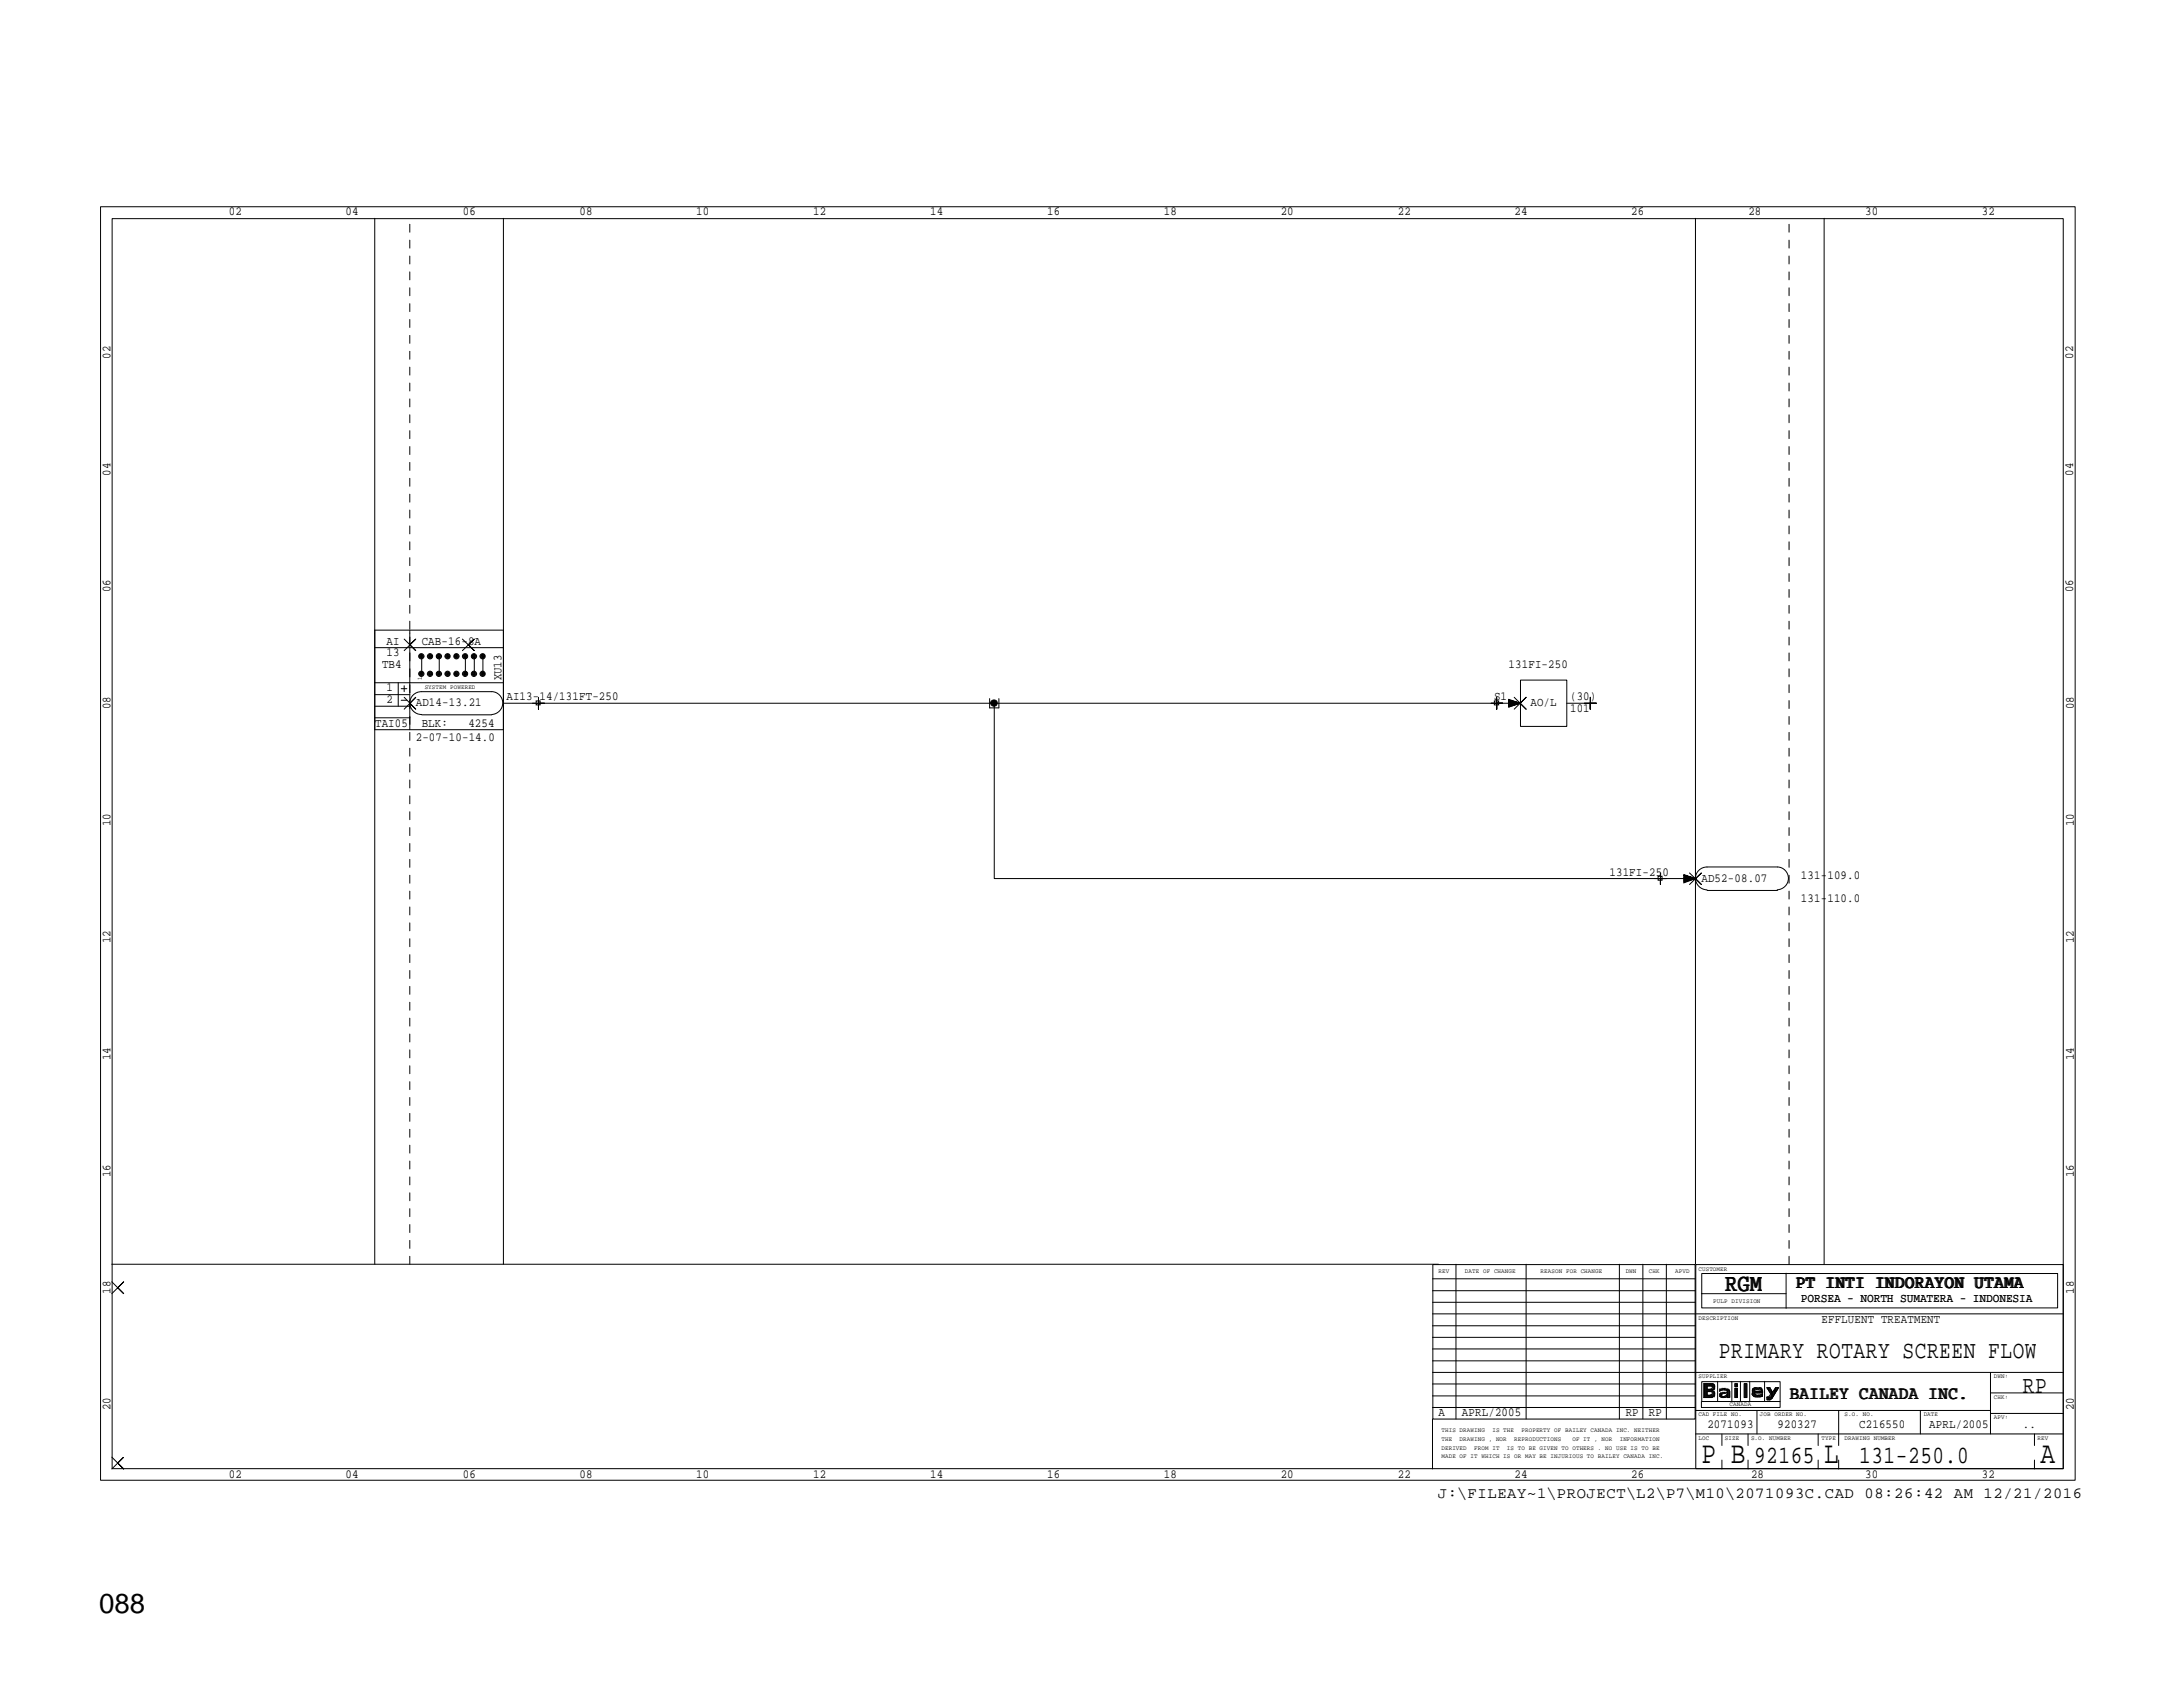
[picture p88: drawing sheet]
<svg xmlns="http://www.w3.org/2000/svg" width="279mm" height="216mm" viewBox="0 0 279 216" stroke-linecap="round" stroke-linejoin="round" font-family="sans-serif">
<defs><g id="words">
<g font-size="4">
<text x="217.8" y="187.2">P B</text>
<text x="233.5" y="187.2">L</text>
<text x="261.2" y="187.2">A</text>
</g>
<text font-size="3.5" x="12.7" y="206.4">088</text>
<g font-size="3.2">
<text x="220.8" y="165.2">RGM</text>
<text x="220" y="173.8">PRIMARY ROTARY SCREEN FLOW</text>
<text x="258.9" y="178.3">RP</text>
<text x="224.5" y="187.2">92165</text>
<text x="238" y="187.2">131-250.0</text>
</g>
<g font-size="2.4">
<text x="230" y="164.8">PT INTI INDORAYON UTAMA</text>
<text x="229.1" y="179">BAILEY CANADA INC.</text>
</g>
<text font-size="2" x="184" y="191.8">J:\FILEAY~1\PROJECT\L2\P7\M10\2071093C.CAD 08:26:42 AM 12/21/2016</text>
<g font-size="1.6">
<text x="29.3" y="27.6">02</text>
<text x="44.2" y="27.6">04</text>
<text x="59.2" y="27.6">06</text>
<text x="74.2" y="27.6">08</text>
<text x="89.1" y="27.6">10</text>
<text x="104.1" y="27.6">12</text>
<text x="119" y="27.6">14</text>
<text x="134" y="27.6">16</text>
<text x="149" y="27.6">18</text>
<text x="163.9" y="27.6">20</text>
<text x="178.9" y="27.6">22</text>
<text x="193.8" y="27.6">24</text>
<text x="208.8" y="27.6">26</text>
<text x="223.8" y="27.6">28</text>
<text x="238.7" y="27.6">30</text>
<text x="253.7" y="27.6">32</text>
<text x="14.1" y="45.9" transform="rotate(-90 14.1 45.9)">02</text>
<text x="265.3" y="45.9" transform="rotate(-90 265.3 45.9)">02</text>
<text x="14.1" y="60.9" transform="rotate(-90 14.1 60.9)">04</text>
<text x="265.3" y="60.9" transform="rotate(-90 265.3 60.9)">04</text>
<text x="14.1" y="75.8" transform="rotate(-90 14.1 75.8)">06</text>
<text x="265.3" y="75.8" transform="rotate(-90 265.3 75.8)">06</text>
<text x="49.5" y="82.5">AI</text>
<text x="49.5" y="84">13</text>
<text x="54" y="82.5">CAB-16-8A</text>
<text x="48.9" y="85.5">TB4</text>
<text x="49.5" y="88.5">1</text>
<text x="64.2" y="87" transform="rotate(-90 64.2 87)">XU13</text>
<text x="64.8" y="89.6">AI13-14/131FT-250</text>
<text x="191.2" y="89.6">S1</text>
<text x="193.1" y="85.5">131FI-250</text>
<text x="201" y="89.6">(30)</text>
<text x="14.1" y="90.8" transform="rotate(-90 14.1 90.8)">08</text>
<text x="48" y="93">TAI05</text>
<text x="49.5" y="90">2</text>
<text x="53.2" y="90.4">AD14-13.21</text>
<text x="53.2" y="94.9">2-07-10-14.0</text>
<text x="54" y="93">BLK:</text>
<text x="59.9" y="93">4254</text>
<text x="195.9" y="90.4">AO/L</text>
<text x="201" y="91.1">101</text>
<text x="265.4" y="90.8" transform="rotate(-90 265.4 90.8)">08</text>
<text x="14.1" y="105.7" transform="rotate(-90 14.1 105.7)">10</text>
<text x="265.4" y="105.7" transform="rotate(-90 265.4 105.7)">10</text>
<text x="206" y="112.1">131FI-250</text>
<text x="217.8" y="112.8">AD52-08.07</text>
<text x="230.5" y="112.4">131-109.0</text>
<text x="230.5" y="115.4">131-110.0</text>
<text x="14.1" y="120.7" transform="rotate(-90 14.1 120.7)">12</text>
<text x="265.4" y="120.7" transform="rotate(-90 265.4 120.7)">12</text>
<text x="14.1" y="135.6" transform="rotate(-90 14.1 135.6)">14</text>
<text x="265.4" y="135.6" transform="rotate(-90 265.4 135.6)">14</text>
<text x="14.1" y="150.6" transform="rotate(-90 14.1 150.6)">16</text>
<text x="265.4" y="150.6" transform="rotate(-90 265.4 150.6)">16</text>
<text x="14.1" y="165.6" transform="rotate(-90 14.1 165.6)">18</text>
<text x="230.5" y="166.7">PORSEA - NORTH SUMATERA - INDONESIA</text>
<text x="265.4" y="165.6" transform="rotate(-90 265.4 165.6)">18</text>
<text x="233.1" y="169.3">EFFLUENT TREATMENT</text>
<text x="14.1" y="180.5" transform="rotate(-90 14.1 180.5)">20</text>
<text x="184.1" y="181.2">A</text>
<text x="187.1" y="181.2">APRL/2005</text>
<text x="208.1" y="181.2">RP</text>
<text x="211" y="181.2">RP</text>
<text x="218.5" y="182.8">2071093</text>
<text x="227.5" y="182.8">920327</text>
<text x="238" y="182.8">C216550</text>
<text x="246.9" y="182.8">APRL/2005</text>
<text x="258.9" y="182.8">..</text>
<text x="265.4" y="180.5" transform="rotate(-90 265.4 180.5)">20</text>
<text x="29.3" y="189.1">02</text>
<text x="44.2" y="189.1">04</text>
<text x="59.2" y="189.1">06</text>
<text x="74.2" y="189.1">08</text>
<text x="89.1" y="189.1">10</text>
<text x="104.1" y="189.1">12</text>
<text x="119" y="189.1">14</text>
<text x="134" y="189.1">16</text>
<text x="149" y="189.1">18</text>
<text x="163.9" y="189.1">20</text>
<text x="178.9" y="189.1">22</text>
<text x="193.8" y="189.1">24</text>
<text x="208.8" y="189.1">26</text>
<text x="224.1" y="189.1">28</text>
<text x="238.7" y="189.1">30</text>
<text x="253.7" y="189.1">32</text>
</g>
<g font-size=".8">
<text x="54" y="87" transform="rotate(-90 54 87)">1</text>
<text x="54.4" y="88.2">SYSTEM POWERED</text>
<text x="184.1" y="162.9">REV</text>
<text x="187.5" y="162.9">DATE OF CHANGE</text>
<text x="197.2" y="162.9">REASON FOR CHANGE</text>
<text x="208.1" y="162.9">DWN</text>
<text x="211" y="162.9">CHK</text>
<text x="214.4" y="162.9">APVD</text>
<text x="217.4" y="162.6">CUSTOMER</text>
<text x="219.3" y="166.7">PULP DIVISION</text>
<text x="217.4" y="169">DESCRIPTION</text>
<text x="217.4" y="176.4">SUPPLIER</text>
<text x="221.4" y="180">CANADA</text>
<text x="255.2" y="179">CHK:</text>
<text x="255.2" y="176.4">DWN:</text>
<text x="184.5" y="185.5">DERIVED</text>
<text x="184.5" y="184.4">THE</text>
<text x="184.5" y="183.3">THIS DRAWING</text>
<text x="186.8" y="184.4">DRAWING , NOR</text>
<text x="188.7" y="185.5">FROM IT</text>
<text x="191" y="183.3">IS THE</text>
<text x="192.9" y="185.5">IS TO BE GIVEN TO OTHERS . NO USE IS TO BE</text>
<text x="193.8" y="184.4">REPRODUCTIONS</text>
<text x="194.7" y="183.3">PROPERTY OF BAILEY CANADA INC. NEITHER</text>
<text x="201.3" y="184.4">OF IT , NOR</text>
<text x="207.3" y="184.4">INFORMATION</text>
<text x="217.4" y="184.3">LOC</text>
<text x="217.4" y="181.3">CAD FILE NO.</text>
<text x="220.8" y="184.3">SIZE</text>
<text x="224.1" y="184.3">S.O. NUMBER</text>
<text x="225.3" y="181.3">JOB ORDER NO.</text>
<text x="233.1" y="184.3">TYPE</text>
<text x="236.1" y="184.3">DRAWING NUMBER</text>
<text x="236.1" y="181.3">S.O. NO.</text>
<text x="246.2" y="181.3">DATE</text>
<text x="255.2" y="181.7">APV:</text>
<text x="260.8" y="184.3">REV</text>
<text x="184.5" y="186.6">MADE OF IT WHICH IS OR MAY BE INJURIOUS TO BAILEY CANADA INC.</text>
</g>
</g></defs>
<g fill="none" stroke="#000" stroke-width=".13">
<path d="M12.9 26.5h252.7v162.9h-252.7zM14.4 28h249.7v160h-249.7zM48 27.9v133.9M64.4 27.9v133.9M217 27.9v133.9M233.5 27.9v133.9M48 87.4h16.4M48 82.9h16.4M48 80.6h16.4M48 93.4h16.4M48 91.9h4.5M48 88.9h4.5"/>
<path d="M48 90.4h4.5M51 87.4v3M51.4 88.1h.7M51.4 89.6h.7M51.7 89.2l1.5 1.6-.7-.8 .7-.8-1.5 1.6M51.7 81.8l1.5 1.5-.7-.8 .7-.7-1.5 1.5M51.7 87.8v.7M52.5 80.6v12.8M53.8 86.1h.2v.2h-.2zM53.8 83.8h.2v.3h-.2zM53.8 86.1h.2l-.1 .3-.1-.1zM53.8 83.9h.2l-.1 .2h-.1z"/>
<path d="M53.9 86.2h.1zM53.9 84h.1zM54 91.4a1.46 1.46 0 0 1-1.5-1.4 1.46 1.46 0 0 1 1.5-1.5h8.9a1.46 1.46 0 0 1 1.4 1.5 1.46 1.46 0 0 1-1.4 1.4M54 91.5h8.9M54 84v2.3M54.9 86.1h.3v.2h-.3zM54.9 83.8h.3v.3h-.3zM55 86.1h.1v.2h-.1zM55 83.9h.1v.2h-.1zM55 86.2l.1 .1zM55 84h.1zM56 86.1h.3v.2h-.3z"/>
<path d="M56 83.8h.3v.3h-.3zM56.1 86.1h.1v.3l-.1-.1zM56.1 83.9h.1v.2h-.1zM56.1 86.2h.1zM56.1 84h.1zM56.2 84v2.3M57.2 86.1h.2v.2h-.2zM57.2 83.8h.2v.3h-.2zM57.2 83.9h.2v.2h-.2zM57.3 86.2v.1zM57.3 84h.1M58.3 86.1h.2v.2h-.2z"/>
<path d="M58.3 83.8h.2v.3h-.2zM58.3 86.1h.2l-.1 .3-.1-.1zM58.3 83.9h.2l-.1 .2h-.1zM58.4 86.2h.1zM58.4 84h.1zM59.2 81.8l1.5 1.5-.8-.8 .8-.7-1.5 1.5M59.4 86.1h.3v.2h-.3zM59.4 83.8h.3v.3h-.3zM59.5 86.1h.1v.2h-.1zM59.5 83.9h.1v.2h-.1zM59.5 86.2l.1 .1zM59.5 84h.1z"/>
<path d="M59.6 84v2.3M60.5 86.1h.3v.2h-.3zM60.5 83.8h.3v.3h-.3zM60.6 86.1h.1v.3l-.1-.1zM60.6 83.9h.1v.2h-.1zM60.6 86.2l.1 .1zM60.6 84h.1zM60.7 84v2.3M61.6 86.1h.3v.2h-.3zM61.6 83.8h.3v.3h-.3zM61.7 86.1h.2v.2h-.2zM61.7 83.9h.2v.2h-.2z"/>
<path d="M61.7 86.2l.1 .1zM61.7 84h.1zM61.8 84v2.3M68.6 89.7h.5v.5h-.5zM68.9 89.2v1.6v-.8h.8h-1.5M126.7 89.4v1.2h1.1v-1.2M127.3 90v22.4h89.7l-1.5-.5v1.1l1.5-.6-1.5-.4M191.3 89.7h.5v.5h-.5zM191.6 89.2v1.6v-.8h.7h-1.5M193.1 90.4l1.5-.4-1.5 .5M193.1 90.2l1.5-.2-1.5 .3M193.1 90.1l1.5-.1-1.5 .2"/>
<path d="M193.1 89.9l1.5 .1h-130.2M193.1 89.8l1.5 .2-1.5-.1M193.1 89.6l1.5 .4-1.5-.3M193.1 89.6l1.5 .4-1.5 .5v-1l1.5 .5M193.8 89.2l1.5 1.6-.7-.8 .7-.8-1.5 1.6M194.6 87h5.9v6h-5.9zM200.5 90h3M203.5 89.2v1.6v-.8h.8h-1.5M212.2 112.1h.5v.5h-.5zM212.5 111.7v1.5v-.8h.8h-1.5M215.5 112.8l1.5-.4-1.5 .5M215.5 112.6l1.5-.2-1.5 .3"/>
<path d="M215.5 112.5l1.5-.1-1.5 .2M215.5 112.4h1.5h-1.5M215.5 112.2l1.5 .2-1.5-.1M215.5 112.1l1.5 .3-1.5-.3M216.2 111.7l1.6 1.5-.8-.8 .8-.7-1.6 1.5M218.5 113.9a1.46 1.46 0 0 1-1.5-1.5 1.46 1.46 0 0 1 1.5-1.4h9a1.46 1.46 0 0 1 1.4 1.4 1.46 1.46 0 0 1-1.4 1.5M218.5 114h9M14.3 161.8h169.8M14.3 164l1.5 1.6-.7-.8 .7-.8-1.5 1.6M183.3 178.6h33.7M183.3 177.1h33.7M183.3 174.2h33.7"/>
<path d="M183.3 172.6h33.7M183.3 171.2h33.7M183.3 169.7h33.7M183.3 166.7h33.7M183.3 165.2h33.7M183.3 163.7h33.7M183.4 161.8h33.6v19.8h-33.6zM186.4 161.8v19.8M195.3 161.8v19.8M207.3 161.8v19.8M210.3 161.8v19.8M213.3 161.8v19.8"/>
<path d="M217 161.8h47.1v26.2h-47.1zM217.8 179.4v.7h10v-.7M217.8 165.6h10.8M217.8 176.8h10v2.6h-10zM217.8 163h45.6v4.4h-45.6zM218.1 177.1v1.8M218.2 177.1v1.8M218.3 177.1v1.8M218.4 177.1v1.8M218.5 177.1v1.8M218.6 177.1v.3M218.6 177.8v.3"/>
<path d="M218.6 178.6v.3M218.7 177.1v.3M218.7 177.8v.3M218.7 178.6v.3M218.8 177.1v.3M218.8 177.8v.3M218.8 178.6v.3M218.9 177.1v.3M218.9 177.8v.3M218.9 178.6v.3M219 177.4h-.5v.4h.5v.3M219 178.1h-.5v.5h.5v.3"/>
<path d="M219 178.1l.2 .2-.3 .2M219 177.4l.2 .1-.1 .2-.2 .1M219 177.1v.3M219.1 178a.4 .4 0 0 1 .4 .4 .4 .4 0 0 1-.5 .4M219.1 177.1a.4 .4 0 0 1 .4 .4 .4 .4 0 0 1-.5 .4M219.1 177.1h-1v1.8h1v-.3M219.1 177.1v.3M219.1 177.8v.3M219.2 177.1v.4M219.2 177.8v.4M219.2 178.5v.4M219.2 177.1v.8"/>
<path d="M219.2 178.1v.7M219.3 177.1v.8M219.3 178.1v.7M219.4 177.2v.7M219.4 178.1v.7M219.5 177.3v.5M219.5 178.2v.4M219.8 176.8v2.6M220.1 178.7l.2 .1 .3 .1M220.1 178v-.2v.3l.5-.2 .5 .1M220.1 178.3v.4M220.2 178.7l-.1-.2 .2-.2v.5"/>
<path d="M220.2 177.8v.2M220.2 178.3v.5M220.3 177.8v.1M220.4 177.7v.2M220.4 178.3v.1M220.4 178.7v.2M220.4 178.4l-.1 .1 .1 .1M220.4 178.2v.2M220.5 177.7v.2M220.5 178.2v.2M220.5 178.7v.2M220.6 177.7v.1"/>
<path d="M220.6 178.2v.1M220.6 178.7v.2M220.7 177.7v.2M220.7 178.2v.1M220.7 178.7v.2M220.7 178.9v-.2h.1v.2M220.8 177.7v.2M220.8 178.2v.1M220.9 177.7v.2M220.9 178.2v.1M220.9 178.6v.3M221 177.8v.1"/>
<path d="M221 178.2v.1M221 178.6v.2M221 178.5l-.3 .2h-.3M221 178.8l-.4 .1M221.1 178.2l-.2 .4M221.1 177.8v.2M221.1 177.8v.3h-.1M221.1 177.8l.2 .2M221.1 178.1v.8M221.2 177.8v1.1M221.3 177.8v1.1M221.4 177.9v1"/>
<path d="M221.4 178.1v.8h-.3v-.3M221.7 176.8v2.6M222 177.1h.4v.4h-.4zM222 177.7h.4v1.2h-.4zM222.1 177.1v.4M222.1 177.7v1.2M222.2 177.1v.4M222.2 177.7v1.2M222.3 177.1v.4M222.3 177.7v1.2M222.8 176.8v2.6M223.2 177.1h.4v1.8h-.4z"/>
<path d="M223.3 177.1v1.8M223.4 177.1v1.8M223.5 177.1v1.8M223.9 176.8v2.6M224.2 178.4l.3 .3M224.3 177.8v.8M224.4 177.7l.4-.1v.2M224.4 177.7l-.1 .2v.5M224.4 177.7v.9M224.5 177.7v1M224.5 178.3a.44 .44 0 0 0 .6 .2M224.5 177.8v.2"/>
<path d="M224.6 178.1h.7v.2M224.6 177.6v1.1M224.6 177.6v.2M224.6 178.1v.2M224.6 178.4v.4M224.7 177.9a.36 .36 0 0 1 .5 0M224.7 177.6v.2M224.7 178.1v.2M224.7 178.5v.3M224.8 178.1v.2M224.8 178.6v.2M224.9 177.6v.2"/>
<path d="M224.9 178.1v.2M224.9 178.6v.2M225 177.6v.2M225 178.1v.2M225 178.6v.2M225.1 177.6v.2M225.1 178.1v.2M225.1 178.6v.2M225.2 177.8v-.2l.3 .1v.6M225.2 178.1v.2M225.2 178.6v.2M225.2 177.6v.2"/>
<path d="M225.3 177.6v.3M225.3 178.6v.2M225.4 177.8v.2M225.4 177.6v.7M225.4 178.6v.2M225.5 178.5v.2M225.5 178.7l-.3 .1-.7-.1M225.6 177.8v.5M225.6 178.3l-.6 .3M225.6 178v.3h-1M225.6 178.4v.3v-.2M225.8 176.8v2.6"/>
<path d="M226.1 178.9v-.1h.3v.4M226.1 178.9v.3h.3M226.1 178.9h.5M226.2 177.6v.2M226.2 178.8v.4M226.3 177.6v.2M226.3 178.8v.4M226.4 177.6v.4M226.4 178.8v.4M226.4 177.6v.5M226.5 177.6v.6M226.5 178.8v.4"/>
<path d="M226.5 177.6h-.4l.8 1.2M226.5 177.6l.4 .6M226.6 178.5l-.2 .2M226.6 177.8v.5M226.6 178.7v.5M226.7 177.8v.6M226.7 178.5v.6M226.7 178v1M226.9 178.8l-.3 .3-.2 .1M226.9 178.2v.7M226.9 178.1v.6M227 178v.6"/>
<path d="M227.1 177.8v.6M227.2 177.8v.5M227.2 177.6v.6M227.2 177.6l-.3 .6M227.2 177.6h.4M227.3 177.6v.5M227.4 177.6v.4M227.5 177.6v.2M227.6 177.6l-.8 1.3v-.8M227.6 177.6l-.7 1.2M228.6 162.9v4.5M254.8 178.3h9.3"/>
<path d="M254.8 175.6v7.9M264.1 175.6h-80.8M264.1 168.1h-80.8M14.3 186.5l1.5 1.5-.7-.8 .7-.7-1.5 1.5M183.3 180.1h33.7M183.3 181.6v6.4M217 183.5h47.1M217 180.5h37.8M220.4 183.5v1.5M220.4 186.9v1.1M223.7 183.5v1.5M223.7 186.9v1.1"/>
<path d="M224.9 180.5v3M232.7 183.5v1.5M232.7 186.9v1.1M235.3 186.9v1.1M235.3 180.5v4.5M245.8 180.5v3M254.8 180.9h9.3M260.4 183.5v1.5M260.4 186.9v1.1"/>
<circle cx="53.9" cy="86.2" r=".27"/>
<circle cx="53.9" cy="84" r=".27"/>
<circle cx="53.9" cy="84" r=".34"/>
<circle cx="53.9" cy="86.2" r=".34"/>
<circle cx="55" cy="86.2" r=".25"/>
<circle cx="55" cy="84" r=".25"/>
<circle cx="55" cy="86.2" r=".33"/>
<circle cx="55" cy="84" r=".33"/>
<circle cx="56.2" cy="84" r=".27"/>
<circle cx="56.2" cy="86.2" r=".27"/>
<circle cx="56.2" cy="86.2" r=".34"/>
<circle cx="56.2" cy="84" r=".34"/>
<circle cx="57.3" cy="86.2" r=".25"/>
<circle cx="57.3" cy="84" r=".25"/>
<circle cx="57.3" cy="84" r=".33"/>
<circle cx="57.3" cy="86.2" r=".33"/>
<circle cx="58.4" cy="84" r=".26"/>
<circle cx="58.4" cy="86.2" r=".26"/>
<circle cx="58.4" cy="84" r=".34"/>
<circle cx="58.4" cy="86.2" r=".34"/>
<circle cx="59.5" cy="84" r=".25"/>
<circle cx="59.5" cy="86.2" r=".25"/>
<circle cx="59.5" cy="84" r=".33"/>
<circle cx="59.5" cy="86.2" r=".33"/>
<circle cx="60.7" cy="84" r=".26"/>
<circle cx="60.7" cy="86.2" r=".26"/>
<circle cx="60.7" cy="86.2" r=".34"/>
<circle cx="60.7" cy="84" r=".34"/>
<circle cx="61.8" cy="86.2" r=".25"/>
<circle cx="61.8" cy="84" r=".25"/>
<circle cx="61.8" cy="84" r=".33"/>
<circle cx="61.8" cy="86.2" r=".33"/>
<circle cx="127.2" cy="90" r=".41"/>
</g>
<circle cx="127.2" cy="90" r=".41" fill="#000"/>
<path d="M52.5 161.8v-133.9M229 161.8v-133.9" fill="none" stroke="#000" stroke-width=".13" stroke-dasharray="1 1 1 1 1 1 1 1"/>
<use href="#words"/>
</svg>
